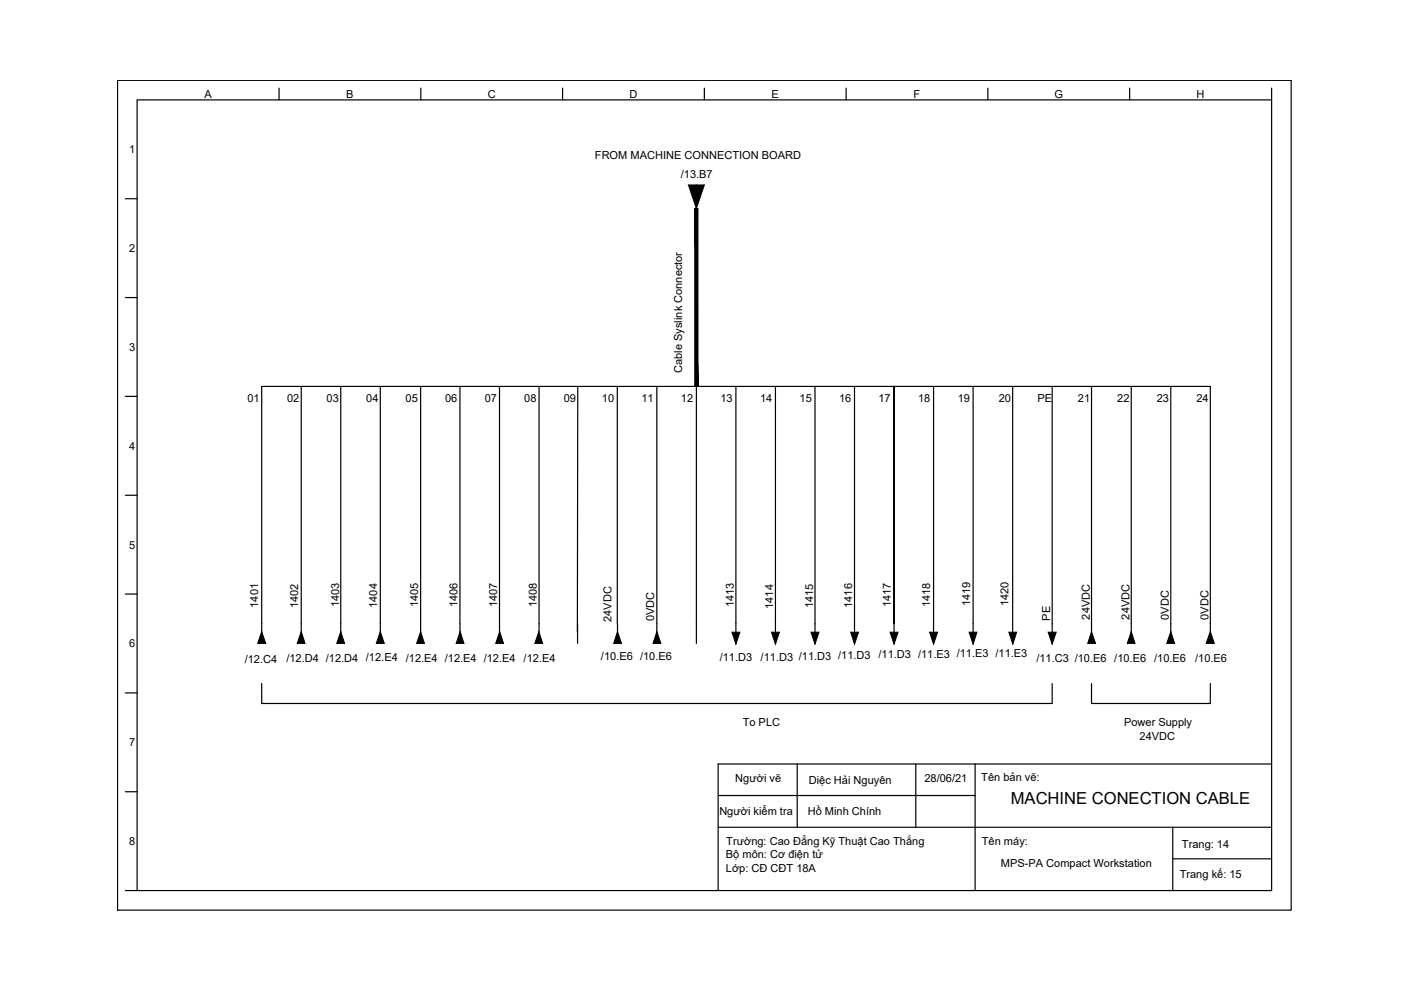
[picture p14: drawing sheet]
<svg xmlns="http://www.w3.org/2000/svg" width="297mm" height="210mm" viewBox="0 0 297 210" stroke-linecap="round" stroke-linejoin="round" font-family="sans-serif">
<defs><g id="words">
<text font-size="3.5" x="214.3" y="170.5">MACHINE CONECTION CABLE</text>
<g font-size="2.3">
<text x="43.3" y="20.8">A</text>
<text x="73.4" y="20.8">B</text>
<text x="103.4" y="20.8">C</text>
<text x="133.5" y="20.8">D</text>
<text x="163.6" y="20.8">E</text>
<text x="193.7" y="20.8">F</text>
<text x="223.6" y="20.8">G</text>
<text x="253.7" y="20.8">H</text>
<text x="27.4" y="32.5">1</text>
<text x="126.1" y="33.7">FROM MACHINE CONNECTION BOARD</text>
<text x="144.3" y="37.8">/13.B7</text>
<text x="27.4" y="53.5">2</text>
<text x="27.4" y="74.4">3</text>
<text x="144.6" y="79.1" transform="rotate(-90 144.6 79.1)">Cable Syslink Connector</text>
<text x="52.5" y="85.3">01</text>
<text x="60.9" y="85.3">02</text>
<text x="69.2" y="85.3">03</text>
<text x="77.7" y="85.3">04</text>
<text x="86" y="85.3">05</text>
<text x="94.4" y="85.3">06</text>
<text x="102.8" y="85.3">07</text>
<text x="111.2" y="85.3">08</text>
<text x="119.5" y="85.3">09</text>
<text x="127.6" y="85.3">10</text>
<text x="136" y="85.3">11</text>
<text x="144.4" y="85.3">12</text>
<text x="152.7" y="85.3">13</text>
<text x="161.1" y="85.3">14</text>
<text x="169.5" y="85.3">15</text>
<text x="177.9" y="85.3">16</text>
<text x="186.3" y="85.3">17</text>
<text x="194.6" y="85.3">18</text>
<text x="203.1" y="85.3">19</text>
<text x="211.7" y="85.3">20</text>
<text x="219.9" y="85.3">PE</text>
<text x="228.5" y="85.3">21</text>
<text x="236.9" y="85.3">22</text>
<text x="245.3" y="85.3">23</text>
<text x="253.6" y="85.3">24</text>
<text x="27.4" y="95.3">4</text>
<text x="27.4" y="116.3">5</text>
<text x="54.7" y="128.8" transform="rotate(-90 54.7 128.8)">1401</text>
<text x="63.2" y="128.9" transform="rotate(-90 63.2 128.9)">1402</text>
<text x="71.9" y="128.8" transform="rotate(-90 71.9 128.8)">1403</text>
<text x="80" y="128.9" transform="rotate(-90 80 128.9)">1404</text>
<text x="88.6" y="128.7" transform="rotate(-90 88.6 128.7)">1405</text>
<text x="97" y="128.7" transform="rotate(-90 97 128.7)">1406</text>
<text x="105.4" y="128.7" transform="rotate(-90 105.4 128.7)">1407</text>
<text x="113.8" y="128.7" transform="rotate(-90 113.8 128.7)">1408</text>
<text x="129.7" y="131.8" transform="rotate(-90 129.7 131.8)">24VDC</text>
<text x="138.7" y="131.8" transform="rotate(-90 138.7 131.8)">0VDC</text>
<text x="155.6" y="128.8" transform="rotate(-90 155.6 128.8)">1413</text>
<text x="163.9" y="129.1" transform="rotate(-90 163.9 129.1)">1414</text>
<text x="172.4" y="128.9" transform="rotate(-90 172.4 128.9)">1415</text>
<text x="180.7" y="128.9" transform="rotate(-90 180.7 128.9)">1416</text>
<text x="188.9" y="128.7" transform="rotate(-90 188.9 128.7)">1417</text>
<text x="197.2" y="128.7" transform="rotate(-90 197.2 128.7)">1418</text>
<text x="205.7" y="128.5" transform="rotate(-90 205.7 128.5)">1419</text>
<text x="213.8" y="128.5" transform="rotate(-90 213.8 128.5)">1420</text>
<text x="222.7" y="131.6" transform="rotate(-90 222.7 131.6)">PE</text>
<text x="231.1" y="131.4" transform="rotate(-90 231.1 131.4)">24VDC</text>
<text x="239.5" y="131.4" transform="rotate(-90 239.5 131.4)">24VDC</text>
<text x="247.8" y="131.4" transform="rotate(-90 247.8 131.4)">0VDC</text>
<text x="256.2" y="131.4" transform="rotate(-90 256.2 131.4)">0VDC</text>
<text x="27.4" y="137.3">6</text>
<text x="51.9" y="140.5">/12.C4</text>
<text x="60.7" y="140.3">/12.D4 /12.D4 /12.E4</text>
<text x="86" y="140.3">/12.E4 /12.E4 /12.E4</text>
<text x="111" y="140.3">/12.E4</text>
<text x="127.4" y="139.9">/10.E6 /10.E6</text>
<text x="152.6" y="140.1">/11.D3</text>
<text x="161.3" y="140.1">/11.D3 /11.D3 /11.D3</text>
<text x="186.3" y="139.5">/11.D3 /11.E3 /11.E3 /11.E3</text>
<text x="219.7" y="140.3">/11.C3 /10.E6 /10.E6</text>
<text x="244.7" y="140.3">/10.E6</text>
<text x="253.4" y="140.3">/10.E6</text>
<text x="157.5" y="154">To PLC</text>
<text x="238.3" y="154">Power Supply</text>
<text x="27.4" y="158.2">7</text>
<text x="241.6" y="156.8">24VDC</text>
<text x="155.9" y="165.8">Người vẽ</text>
<text x="171.5" y="166.2">Diệc Hải Nguyên</text>
<text x="196" y="165.8">28/06/21</text>
<text x="208.1" y="165.5">Tên bản vẽ:</text>
<text x="152.5" y="172.9">Người kiểm tra</text>
<text x="171.3" y="172.9">Hồ Minh Chính</text>
<text x="27.4" y="179.2">8</text>
<text x="154" y="179.1">Trường: Cao Đẳng Kỹ Thuật Cao Thắng</text>
<text x="208.2" y="179.2">Tên máy:</text>
<text x="250.6" y="179.8">Trang: 14</text>
<text x="153.9" y="182">Bộ môn: Cơ điện tử</text>
<text x="153.9" y="184.8">Lớp: CĐ CĐT 18A</text>
<text x="212.2" y="183.9">MPS-PA Compact Workstation</text>
<text x="250.1" y="186.1">Trang kế: 15</text>
</g>
</g></defs>
<!-- layer: 0 -->
<g fill="none" stroke="#000" stroke-width=".25">
<path d="M24.9 17h248.9v176h-248.9zM59.2 18.7v2.5M89.2 18.7v2.5M119.3 18.7v2.5M149.3 18.7v2.5M179.4 18.7v2.5M209.5 18.7v2.5M239.5 18.7v2.5M269.6 18.7v2.5M26.6 42.1h2.5M26.6 63.1h2.5M26.6 84h2.5"/>
<path d="M26.6 105h2.5M26.6 126h2.5M26.6 146.9h2.5M26.6 167.9h2.5M152.3 175.4h117.3M152.3 168.7h54.4M169 162v13.4M194.2 162v13.4M206.7 162v26.8M248.7 175.4v13.4M269.6 162h-117.3v26.8M26.6 188.8h243v-167.6h-240.5v167.6"/>
<path d="M248.7 182.1h20.9"/>
</g>
<!-- layer: PDF20_Main Layer -->
<g fill="none" stroke="#000" stroke-width=".25">
<path d="M63.9 81.9v50.3M72.2 81.9v50.3M80.6 81.9v50.3M89.2 81.9v50.3M97.5 81.9v50.3M105.9 81.9v50.3M114.3 81.9v50.3M122.5 81.9l-.1 52M130.9 81.9v50.3M139.3 81.9v50.3M147.6 81.9v50.3M156 81.9v50.3"/>
<path d="M164.4 81.9v50.3M172.8 81.9v50.3M181.2 81.9v50.3M197.9 81.9v50.3M206.3 81.9v50.3M214.7 81.9v50.3M223.1 81.9v50.3M231.4 81.9v50.3M239.8 81.9v50.3M248.2 81.9v50.3M55.5 132.2v-50.3h201.1v50.3M189.6 132.2v-50.3v50.3"/>
<path d="M55.5 144.9v4.3h167.6v-4.3M231.4 144.9v4.3h25.2v-4.3"/>
</g>
<path d="M147.3 44.2l.7 37.7v-37.7zM147.3 44.2l.7 37.7h-.7z" fill="#000" stroke="#000" stroke-width=".21"/>
<!-- layer: PDF20_Device Layer -->
<g fill="none" stroke="#000" stroke-width=".25">
<path d="M147.6 39.2v8.4M55.5 132.2v4.2M63.9 132.2v4.2M72.2 132.2v4.2M80.6 132.2v4.2M89.2 132.2v4.2M97.5 132.2v4.2M105.9 132.2v4.2M114.3 132.2v4.2M122.5 132.2v4.2M130.9 132.2v4.2M139.3 132.2v4.2"/>
<path d="M147.6 132.2v4.2M156 132.2v4.2M164.4 132.2v4.2M172.8 132.2v4.2M181.2 132.2v4.2M189.6 132.2v4.2M197.9 132.2v4.2M206.3 132.2v4.2M214.7 132.2v4.2M223.1 132.2v4.2M231.4 132.2v4.2M239.8 132.2v4.2"/>
<path d="M248.2 132.2v4.2M256.6 132.2v4.2"/>
</g>
<g fill="#000" stroke="#000" stroke-width=".21">
<path d="M146 39.2h3.3l-1.7 5zM55.5 133.9l.8 2.5h-1.7zM63.9 133.9l.8 2.5h-1.7zM72.2 133.9l.9 2.5h-1.7zM80.6 133.9l.9 2.5h-1.7zM89.2 133.9l.8 2.5h-1.7zM97.6 133.9l.8 2.5h-1.7zM105.9 133.9l.9 2.5h-1.7zM114.2 133.9l.8 2.5h-1.6zM130.9 133.9l.9 2.5h-1.7zM139.3 133.9l.8 2.5h-1.6zM155.2 134h1.7l-.9 2.6z"/>
<path d="M163.6 134h1.7l-.9 2.6zM171.9 134h1.7l-.8 2.6zM180.4 134h1.6l-.8 2.6zM188.7 134h1.7l-.8 2.6zM197.1 134h1.7l-.9 2.6zM205.5 134h1.6l-.8 2.6zM213.9 134h1.6l-.8 2.6zM222.2 134h1.7l-.8 2.6zM231.4 133.9l.9 2.5h-1.7zM239.8 133.9l.9 2.5h-1.7zM248.2 133.9l.8 2.5h-1.6zM256.6 133.9l.9 2.5h-1.8z"/>
</g>
<use href="#words"/>
</svg>
